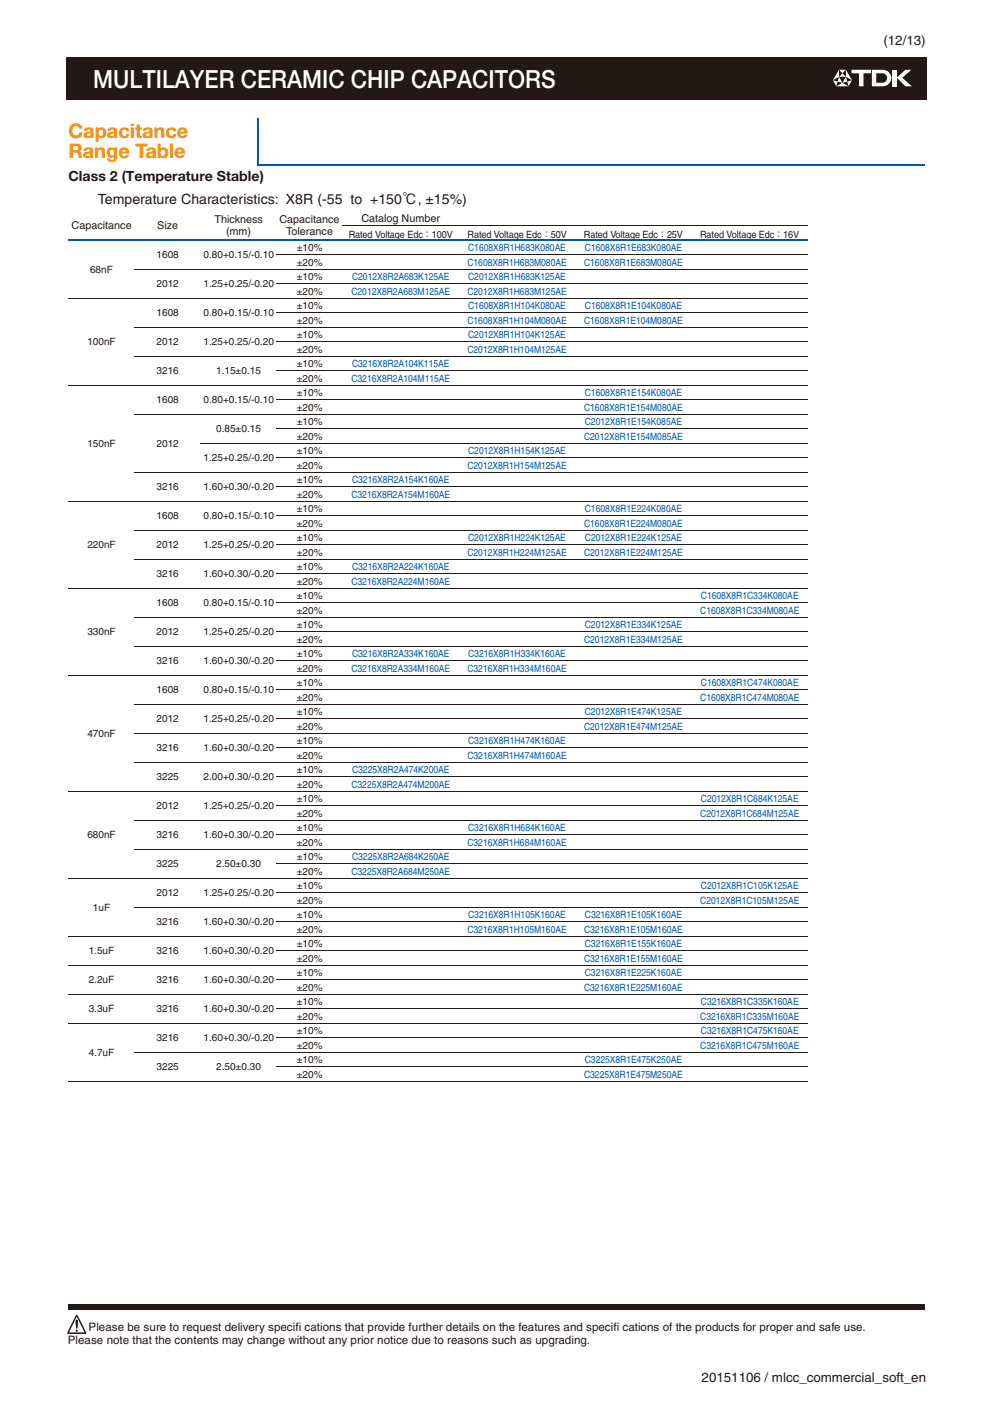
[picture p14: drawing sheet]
<svg xmlns="http://www.w3.org/2000/svg" width="210mm" height="297mm" viewBox="0 0 210 297" stroke-linecap="round" stroke-linejoin="round" font-family="sans-serif">
<defs><g id="words">
<text font-size="5.3" fill="#fff" x="19.7" y="18.6">MULTILAYER CERAMIC CHIP CAPACITORS</text>
<g font-size="4.2" fill="#ff8d00">
<text x="14.5" y="29.3">Capacitance</text>
<text x="14.5" y="33.5">Range Table</text>
</g>
<g font-size="3" fill="#231916">
<text x="14.5" y="38.4">Class 2 (Temperature Stable)</text>
<text x="20.7" y="43.2">Temperature Characteristics: X8R (-55 to +150℃, ±15%)</text>
</g>
<g font-size="2.8" fill="#231916">
<text x="186.8" y="9.6">(12/13)</text>
<text x="148.3" y="292.3">20151106 / mlcc_commercial_soft_en.fm</text>
</g>
<g font-size="2.5" fill="#231916">
<text x="18.7" y="281.6">Please be sure to request delivery specifi cations that provide further details on the features and specifi cations of the products for proper and safe use.</text>
<text x="14.3" y="284.4">Please note that the contents may change without any prior notice due to reasons such as upgrading.</text>
</g>
<g font-size="2.3" fill="#231916">
<text x="45.3" y="47.1">Thickness</text>
<text x="59.1" y="47.1">Capacitance</text>
<text x="76.4" y="46.9">Catalog Number</text>
<text x="15.1" y="48.5">Capacitance</text>
<text x="33.3" y="48.5">Size</text>
<text x="47.8" y="49.8">(mm)</text>
<text x="60.5" y="49.8">Tolerance</text>
</g>
<g font-size="2.1" fill="#231916">
<text x="62.7" y="53.1">±10%</text>
<text x="73.7" y="50.3">Rated Voltage Edc：100V</text>
<text x="98.9" y="50.3">Rated Voltage Edc：50V</text>
<text x="123.5" y="50.3">Rated Voltage Edc：25V</text>
<text x="148.1" y="50.3">Rated Voltage Edc：16V</text>
<text x="19.1" y="57.7">68nF</text>
<text x="33.1" y="54.6">1608</text>
<text x="43" y="54.6">0.80+0.15/-0.10</text>
<text x="62.7" y="56.2">±20%</text>
<text x="62.7" y="59.3">±10%</text>
<text x="33.1" y="60.8">2012</text>
<text x="43" y="60.8">1.25+0.25/-0.20</text>
<text x="62.7" y="62.3">±20%</text>
<text x="62.7" y="65.4">±10%</text>
<text x="33.1" y="66.9">1608</text>
<text x="43" y="66.9">0.80+0.15/-0.10</text>
<text x="62.7" y="68.5">±20%</text>
<text x="62.7" y="71.5">±10%</text>
<text x="18.5" y="73">100nF</text>
<text x="33.1" y="73">2012</text>
<text x="43" y="73">1.25+0.25/-0.20</text>
<text x="62.7" y="74.6">±20%</text>
<text x="62.7" y="77.7">±10%</text>
<text x="33.1" y="79.2">3216</text>
<text x="45.7" y="79.2">1.15±0.15</text>
<text x="62.7" y="80.7">±20%</text>
<text x="62.7" y="83.8">±10%</text>
<text x="33.1" y="85.3">1608</text>
<text x="43" y="85.3">0.80+0.15/-0.10</text>
<text x="62.7" y="86.9">±20%</text>
<text x="62.7" y="89.9">±10%</text>
<text x="18.5" y="94.5">150nF</text>
<text x="33.1" y="94.5">2012</text>
<text x="45.7" y="91.5">0.85±0.15</text>
<text x="62.7" y="93">±20%</text>
<text x="43" y="97.6">1.25+0.25/-0.20</text>
<text x="62.7" y="96.1">±10%</text>
<text x="62.7" y="99.1">±20%</text>
<text x="33.1" y="103.7">3216</text>
<text x="43" y="103.7">1.60+0.30/-0.20</text>
<text x="62.7" y="102.2">±10%</text>
<text x="62.7" y="105.3">±20%</text>
<text x="33.1" y="109.9">1608</text>
<text x="43" y="109.9">0.80+0.15/-0.10</text>
<text x="62.7" y="111.4">±20%</text>
<text x="62.7" y="108.3">±10%</text>
<text x="18.5" y="116">220nF</text>
<text x="33.1" y="116">2012</text>
<text x="43" y="116">1.25+0.25/-0.20</text>
<text x="62.7" y="114.5">±10%</text>
<text x="62.7" y="117.5">±20%</text>
<text x="33.1" y="122.1">3216</text>
<text x="43" y="122.1">1.60+0.30/-0.20</text>
<text x="62.7" y="120.6">±10%</text>
<text x="62.7" y="123.7">±20%</text>
<text x="33.1" y="128.3">1608</text>
<text x="43" y="128.3">0.80+0.15/-0.10</text>
<text x="62.7" y="129.8">±20%</text>
<text x="62.7" y="126.8">±10%</text>
<text x="18.5" y="134.4">330nF</text>
<text x="33.1" y="134.4">2012</text>
<text x="43" y="134.4">1.25+0.25/-0.20</text>
<text x="62.7" y="132.9">±10%</text>
<text x="62.7" y="136">±20%</text>
<text x="33.1" y="140.5">3216</text>
<text x="43" y="140.5">1.60+0.30/-0.20</text>
<text x="62.7" y="139">±10%</text>
<text x="62.7" y="142.1">±20%</text>
<text x="33.1" y="146.7">1608</text>
<text x="43" y="146.7">0.80+0.15/-0.10</text>
<text x="62.7" y="148.2">±20%</text>
<text x="62.7" y="145.2">±10%</text>
<text x="18.5" y="155.9">470nF</text>
<text x="33.1" y="152.8">2012</text>
<text x="43" y="152.8">1.25+0.25/-0.20</text>
<text x="62.7" y="151.3">±10%</text>
<text x="62.7" y="154.4">±20%</text>
<text x="33.1" y="159">3216</text>
<text x="43" y="159">1.60+0.30/-0.20</text>
<text x="62.7" y="157.4">±10%</text>
<text x="62.7" y="160.5">±20%</text>
<text x="33.1" y="165.1">3225</text>
<text x="43" y="165.1">2.00+0.30/-0.20</text>
<text x="62.7" y="163.6">±10%</text>
<text x="62.7" y="166.6">±20%</text>
<text x="33.1" y="171.3">2012</text>
<text x="43" y="171.3">1.25+0.25/-0.20</text>
<text x="62.7" y="172.8">±20%</text>
<text x="62.7" y="169.7">±10%</text>
<text x="18.5" y="177.4">680nF</text>
<text x="33.1" y="177.4">3216</text>
<text x="43" y="177.4">1.60+0.30/-0.20</text>
<text x="62.7" y="175.8">±10%</text>
<text x="62.7" y="178.9">±20%</text>
<text x="33.1" y="183.5">3225</text>
<text x="45.7" y="183.5">2.50±0.30</text>
<text x="62.7" y="182">±10%</text>
<text x="62.7" y="185">±20%</text>
<text x="33.1" y="189.7">2012</text>
<text x="43" y="189.7">1.25+0.25/-0.20</text>
<text x="62.7" y="191.2">±20%</text>
<text x="62.7" y="188.1">±10%</text>
<text x="19.7" y="192.7">1uF</text>
<text x="33.1" y="195.8">3216</text>
<text x="43" y="195.8">1.60+0.30/-0.20</text>
<text x="62.7" y="194.3">±10%</text>
<text x="62.7" y="197.3">±20%</text>
<text x="18.8" y="201.9">1.5uF</text>
<text x="33.1" y="201.9">3216</text>
<text x="43" y="201.9">1.60+0.30/-0.20</text>
<text x="62.7" y="203.5">±20%</text>
<text x="62.7" y="200.4">±10%</text>
<text x="18.8" y="208.1">2.2uF</text>
<text x="33.1" y="208.1">3216</text>
<text x="43" y="208.1">1.60+0.30/-0.20</text>
<text x="62.7" y="209.6">±20%</text>
<text x="62.7" y="206.5">±10%</text>
<text x="18.8" y="214.2">3.3uF</text>
<text x="33.1" y="214.2">3216</text>
<text x="43" y="214.2">1.60+0.30/-0.20</text>
<text x="62.7" y="215.7">±20%</text>
<text x="62.7" y="212.7">±10%</text>
<text x="33.1" y="220.3">3216</text>
<text x="43" y="220.3">1.60+0.30/-0.20</text>
<text x="62.7" y="221.9">±20%</text>
<text x="62.7" y="218.8">±10%</text>
<text x="18.8" y="223.4">4.7uF</text>
<text x="33.1" y="226.5">3225</text>
<text x="45.7" y="226.5">2.50±0.30</text>
<text x="62.7" y="224.9">±10%</text>
<text x="62.7" y="228">±20%</text>
</g>
<g font-size="2.1" fill="#0057b0">
<text x="99" y="53.1">C1608X8R1H683K080AE</text>
<text x="123.7" y="53.1">C1608X8R1E683K080AE</text>
<text x="74.5" y="59.3">C2012X8R2A683K125AE</text>
<text x="98.9" y="56.2">C1608X8R1H683M080AE</text>
<text x="99" y="59.3">C2012X8R1H683K125AE</text>
<text x="123.5" y="56.2">C1608X8R1E683M080AE</text>
<text x="74.3" y="62.3">C2012X8R2A683M125AE</text>
<text x="98.9" y="62.3">C2012X8R1H683M125AE</text>
<text x="99" y="65.4">C1608X8R1H104K080AE</text>
<text x="123.7" y="65.4">C1608X8R1E104K080AE</text>
<text x="98.9" y="68.5">C1608X8R1H104M080AE</text>
<text x="99" y="71.5">C2012X8R1H104K125AE</text>
<text x="123.5" y="68.5">C1608X8R1E104M080AE</text>
<text x="74.5" y="77.7">C3216X8R2A104K115AE</text>
<text x="98.9" y="74.6">C2012X8R1H104M125AE</text>
<text x="74.3" y="80.7">C3216X8R2A104M115AE</text>
<text x="123.7" y="83.8">C1608X8R1E154K080AE</text>
<text x="123.5" y="86.9">C1608X8R1E154M080AE</text>
<text x="123.7" y="89.9">C2012X8R1E154K085AE</text>
<text x="123.5" y="93">C2012X8R1E154M085AE</text>
<text x="98.9" y="99.1">C2012X8R1H154M125AE</text>
<text x="99" y="96.1">C2012X8R1H154K125AE</text>
<text x="74.3" y="105.3">C3216X8R2A154M160AE</text>
<text x="74.5" y="102.2">C3216X8R2A154K160AE</text>
<text x="123.5" y="111.4">C1608X8R1E224M080AE</text>
<text x="123.7" y="108.3">C1608X8R1E224K080AE</text>
<text x="98.9" y="117.5">C2012X8R1H224M125AE</text>
<text x="99" y="114.5">C2012X8R1H224K125AE</text>
<text x="123.5" y="117.5">C2012X8R1E224M125AE</text>
<text x="123.7" y="114.5">C2012X8R1E224K125AE</text>
<text x="74.3" y="123.7">C3216X8R2A224M160AE</text>
<text x="74.5" y="120.6">C3216X8R2A224K160AE</text>
<text x="148.1" y="129.8">C1608X8R1C334M080AE</text>
<text x="148.2" y="126.8">C1608X8R1C334K080AE</text>
<text x="123.5" y="136">C2012X8R1E334M125AE</text>
<text x="123.7" y="132.9">C2012X8R1E334K125AE</text>
<text x="74.3" y="142.1">C3216X8R2A334M160AE</text>
<text x="74.5" y="139">C3216X8R2A334K160AE</text>
<text x="98.9" y="142.1">C3216X8R1H334M160AE</text>
<text x="99" y="139">C3216X8R1H334K160AE</text>
<text x="148.1" y="148.2">C1608X8R1C474M080AE</text>
<text x="148.2" y="145.2">C1608X8R1C474K080AE</text>
<text x="123.5" y="154.4">C2012X8R1E474M125AE</text>
<text x="123.7" y="151.3">C2012X8R1E474K125AE</text>
<text x="98.9" y="160.5">C3216X8R1H474M160AE</text>
<text x="99" y="157.4">C3216X8R1H474K160AE</text>
<text x="74.3" y="166.6">C3225X8R2A474M200AE</text>
<text x="74.5" y="163.6">C3225X8R2A474K200AE</text>
<text x="148.1" y="172.8">C2012X8R1C684M125AE</text>
<text x="148.2" y="169.7">C2012X8R1C684K125AE</text>
<text x="98.9" y="178.9">C3216X8R1H684M160AE</text>
<text x="99" y="175.8">C3216X8R1H684K160AE</text>
<text x="74.3" y="185">C3225X8R2A684M250AE</text>
<text x="74.5" y="182">C3225X8R2A684K250AE</text>
<text x="148.1" y="191.2">C2012X8R1C105M125AE</text>
<text x="148.2" y="188.1">C2012X8R1C105K125AE</text>
<text x="98.9" y="197.3">C3216X8R1H105M160AE</text>
<text x="99" y="194.3">C3216X8R1H105K160AE</text>
<text x="123.5" y="197.3">C3216X8R1E105M160AE</text>
<text x="123.7" y="194.3">C3216X8R1E105K160AE</text>
<text x="123.5" y="203.5">C3216X8R1E155M160AE</text>
<text x="123.7" y="200.4">C3216X8R1E155K160AE</text>
<text x="123.5" y="209.6">C3216X8R1E225M160AE</text>
<text x="123.7" y="206.5">C3216X8R1E225K160AE</text>
<text x="148.1" y="215.7">C3216X8R1C335M160AE</text>
<text x="148.2" y="212.7">C3216X8R1C335K160AE</text>
<text x="148.1" y="221.9">C3216X8R1C475M160AE</text>
<text x="148.2" y="218.8">C3216X8R1C475K160AE</text>
<text x="123.7" y="224.9">C3225X8R1E475K250AE</text>
<text x="123.5" y="228">C3225X8R1E475M250AE</text>
</g>
</g></defs>
<path d="M14 12h181.9v9h-181.9z" fill="#231815"/>
<g fill="#fff">
<path d="M180.1 14.8h4.1v.7h-1.6v2.8h-1v-2.8h-1.5z"/>
<path d="M188.6 14.8h1v3.5h-1z"/>
<path d="M189.6 16.4l1.8-1.6h1.3l-1.9 1.6 2 1.9h-1.3z"/>
<path d="M184.4 14.8v3.5h2.1a1.76 1.76 0 0 0 2-1.8 1.76 1.76 0 0 0-2-1.7zM185.3 15.5h1.4a1 1 0 0 1 .9 1 1 1 0 0 1-.9 1h-1.4z"/>
<path d="M178.9 14.8v1.4l1.3 .8zM177.4 14.8v1.4l-1.3 .8zM176.9 18.3h2.5l-1.3-.8z"/>
<path d="M178.1 15.5l-.7 .7h1.5zM177.4 14.8l.7 .7 .8-.7z"/>
<path d="M179.2 17.3l.2 1 .8-1.3zM178.9 16.2l-.8 1.3 1.1-.2z"/>
<path d="M176.1 17l.8 1.3 .2-1zM177.4 16.2l-.3 1.1 1 .2z"/>
</g>
<path d="M14.5 275.9h180.9v1.2h-180.9z" fill="#231916"/>
<path d="M14.5 275.9h181" fill="none" stroke="#231916" stroke-width=".21"/>
<path d="M195.4 275.9l.1 1.3z" fill="#231916"/>
<path d="M14.4 277.1h181" fill="none" stroke="#231916" stroke-width=".21"/>
<path d="M14.4 275.9l.1 1.2z" fill="#231916"/>
<g fill="#fff">
<path d="M196.2 289.9h11.6v4h-11.6z"/>
<path d="M196.2 289.8h11.8v.3h-11.8z"/>
<path d="M207.6 289.9h.4v4.2h-.4z"/>
<path d="M196.1 293.7h11.7v.4h-11.7z"/>
<path d="M196.1 289.8h.3v4.1h-.3z"/>
<path d="M14.2 278.3h4v3.9h-4z"/>
</g>
<path d="M16.1 278.3h.3l.8 1.5 1 2.2-.1 .2h-3.8l.2-.9z" fill="#231916"/>
<path d="M16.2 278.6l1.7 3.3h-3.3z" fill="#fff"/>
<g fill="#231916">
<path d="M16.1 279.3h.3l.1 .2-.2 1.6-.2-.2-.1-1.4z"/>
<circle cx="16.2" cy="281.5" r=".23"/>
</g>
<path d="M54.3 35h141.1M54.5 25v9.9M14.5 50.8h156.3" fill="none" stroke="#0057b0" stroke-width=".28"/>
<g fill="none" stroke="#231916" stroke-width=".21">
<path d="M28.5 56.9h142.3M58.5 53.9h112.3M72.5 47.7h98.3M14.5 63.1h156.3M28.5 69.2h142.3M28.5 75.4h142.3M58.5 60h112.3M58.5 66.2h112.3M58.5 72.3h112.3M58.5 78.4h112.3M14.5 81.5h156.3M28.5 87.6h142.3"/>
<path d="M28.5 99.9h142.3M42.5 93.8h128.3M58.5 84.6h112.3M58.5 90.7h112.3M58.5 96.9h112.3M14.5 106.1h156.3M28.5 112.2h142.3M28.5 118.3h142.3M58.5 103h112.3M58.5 109.1h112.3M58.5 115.3h112.3M14.5 124.5h156.3"/>
<path d="M28.5 130.6h142.3M28.5 136.7h142.3M58.5 121.4h112.3M58.5 127.5h112.3M58.5 133.7h112.3M58.5 139.8h112.3M14.5 142.9h156.3M28.5 149h142.3M28.5 155.1h142.3M58.5 145.9h112.3M58.5 152.1h112.3M58.5 158.2h112.3"/>
<path d="M14.5 167.4h156.3M28.5 161.3h142.3M28.5 173.6h142.3M28.5 179.7h142.3M58.5 164.4h112.3M58.5 170.5h112.3M58.5 176.6h112.3M14.5 185.8h156.3M14.5 198.1h156.3M28.5 192h142.3M58.5 182.8h112.3M58.5 188.9h112.3"/>
<path d="M58.5 195h112.3M14.5 204.2h156.3M14.5 210.4h156.3M14.5 216.5h156.3M58.5 201.2h112.3M58.5 207.3h112.3M58.5 213.4h112.3M58.5 219.6h112.3M14.5 228.8h156.3M28.5 222.6h142.3M58.5 225.7h112.3"/>
</g>
<use href="#words"/>
</svg>
